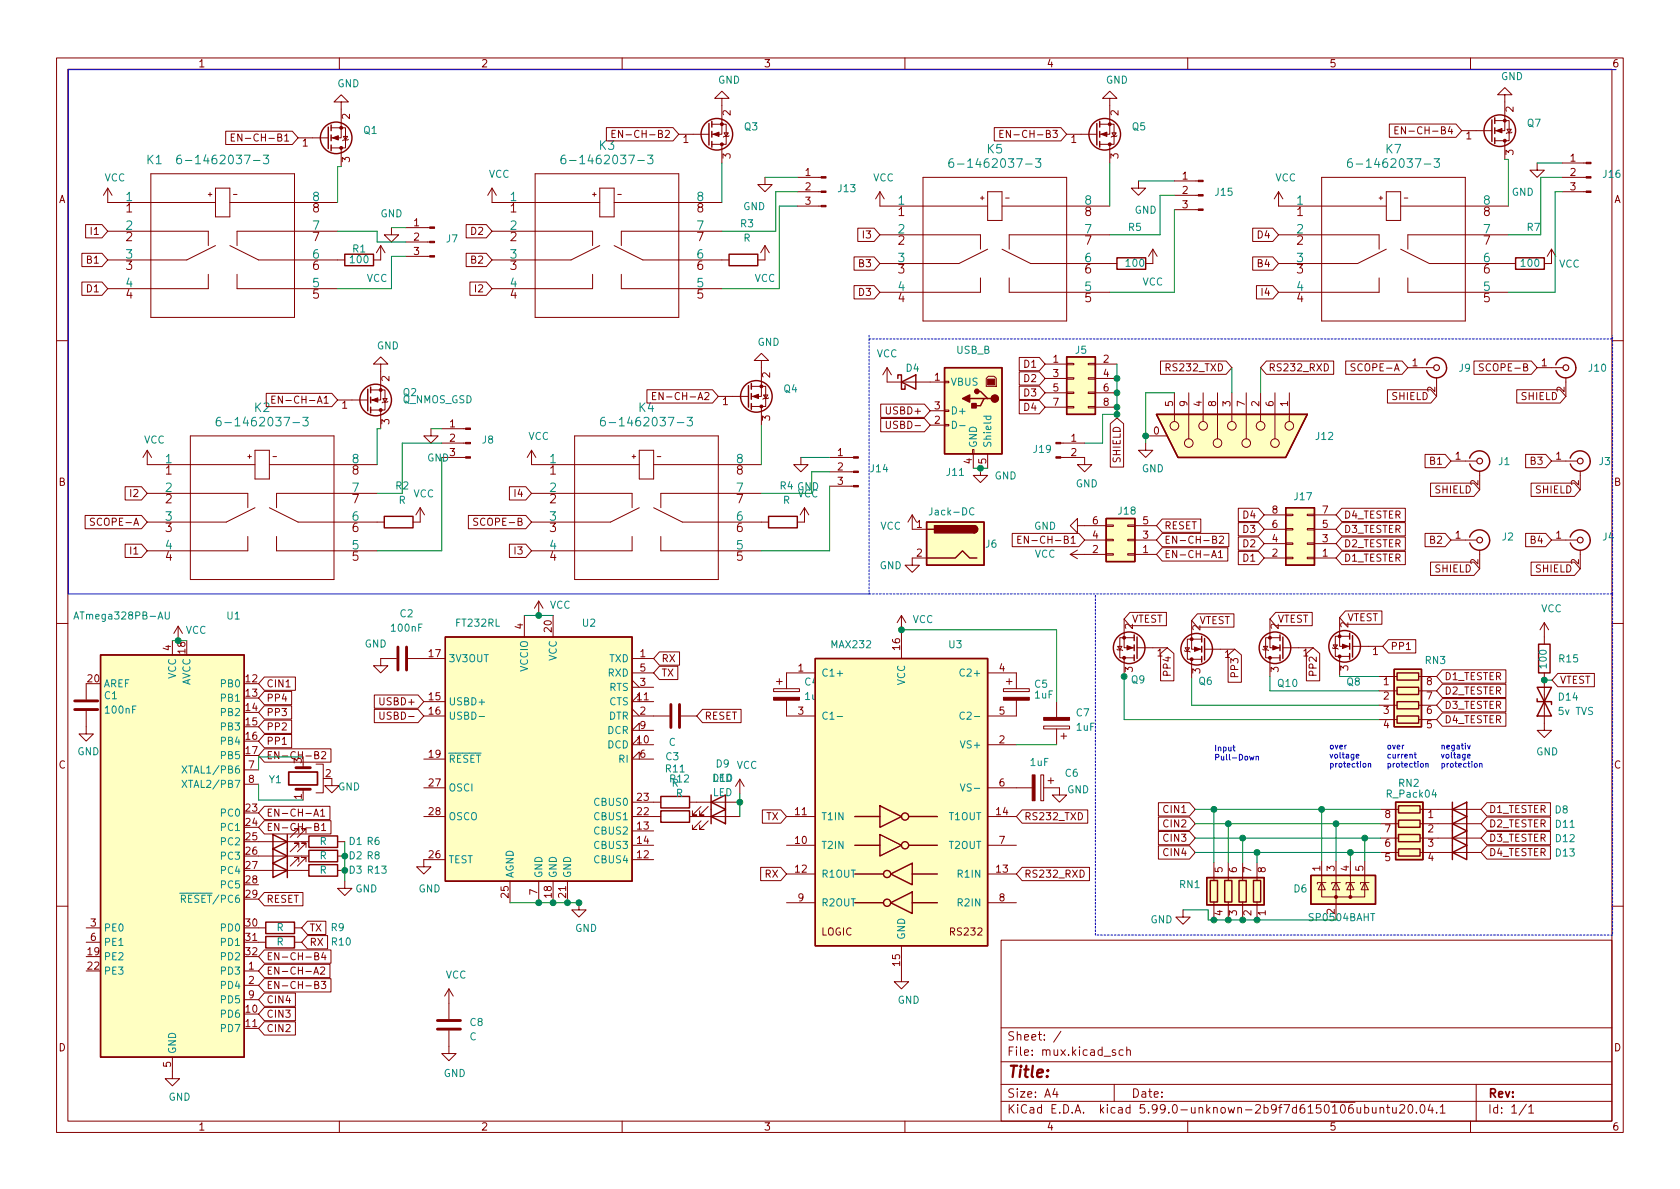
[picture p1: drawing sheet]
<svg xmlns="http://www.w3.org/2000/svg" width="297mm" height="210mm" viewBox="0 0 297 210" stroke-linecap="round" stroke-linejoin="round" font-family="sans-serif">
<defs><g id="words">
<text font-size="2.8" fill="#840000" x="178" y="190.6">Title:</text>
<g font-size="2.1" fill="#008484">
<text x="25.9" y="29">K1</text>
<text x="33.4" y="29">6-1462037-3</text>
<text x="101.3" y="29">6-1462037-3</text>
<text x="106" y="26.5">K3</text>
<text x="169.9" y="29.7">6-1462037-3</text>
<text x="174.5" y="27.1">K5</text>
<text x="240.4" y="29.7">6-1462037-3</text>
<text x="245" y="27.1">K7</text>
<text x="22.3" y="35.6">1</text>
<text x="55.3" y="35.6">8</text>
<text x="90.2" y="35.6">1</text>
<text x="123.2" y="35.6">8</text>
<text x="22.3" y="40.6">2</text>
<text x="55.3" y="40.6">7</text>
<text x="90.2" y="40.6">2</text>
<text x="123.2" y="40.6">7</text>
<text x="158.8" y="36.2">1</text>
<text x="158.8" y="41.3">2</text>
<text x="191.8" y="41.3">7</text>
<text x="191.8" y="36.2">8</text>
<text x="229.3" y="36.2">1</text>
<text x="229.3" y="41.3">2</text>
<text x="262.3" y="41.3">7</text>
<text x="262.3" y="36.2">8</text>
<text x="22.3" y="45.7">3</text>
<text x="55.3" y="45.7">6</text>
<text x="90.2" y="45.7">3</text>
<text x="123.2" y="45.7">6</text>
<text x="158.8" y="46.3">3</text>
<text x="191.8" y="46.3">6</text>
<text x="229.3" y="46.3">3</text>
<text x="262.3" y="46.3">6</text>
<text x="22.3" y="50.8">4</text>
<text x="55.3" y="50.8">5</text>
<text x="90.2" y="50.8">4</text>
<text x="123.2" y="50.8">5</text>
<text x="158.8" y="51.4">4</text>
<text x="191.8" y="51.4">5</text>
<text x="229.3" y="51.4">4</text>
<text x="262.3" y="51.4">5</text>
<text x="40.3" y="75.4">6-1462037-3</text>
<text x="45" y="72.8">K2</text>
<text x="108.3" y="75.4">6-1462037-3</text>
<text x="112.9" y="72.8">K4</text>
<text x="29.3" y="81.9">1</text>
<text x="62.3" y="81.9">8</text>
<text x="97.2" y="81.9">1</text>
<text x="130.2" y="81.9">8</text>
<text x="29.3" y="87">2</text>
<text x="62.3" y="87">7</text>
<text x="97.2" y="87">2</text>
<text x="130.2" y="87">7</text>
<text x="29.3" y="92.1">3</text>
<text x="62.3" y="92.1">6</text>
<text x="97.2" y="92.1">3</text>
<text x="130.2" y="92.1">6</text>
<text x="29.3" y="97.1">4</text>
<text x="62.3" y="97.1">5</text>
<text x="97.2" y="97.1">4</text>
<text x="130.2" y="97.1">5</text>
</g>
<g font-size="2.1" fill="#840000">
<text x="22.3" y="37.6">1</text>
<text x="55.3" y="37.6">8</text>
<text x="90.2" y="37.6">1</text>
<text x="123.2" y="37.6">8</text>
<text x="158.8" y="38.2">1</text>
<text x="191.8" y="38.2">8</text>
<text x="229.3" y="38.2">1</text>
<text x="262.3" y="38.2">8</text>
<text x="22.3" y="42.6">2</text>
<text x="22.3" y="47.7">3</text>
<text x="55.3" y="47.7">6</text>
<text x="55.3" y="42.6">7</text>
<text x="90.2" y="42.6">2</text>
<text x="90.2" y="47.7">3</text>
<text x="123.2" y="47.7">6</text>
<text x="123.2" y="42.6">7</text>
<text x="158.8" y="43.3">2</text>
<text x="191.8" y="43.3">7</text>
<text x="229.3" y="43.3">2</text>
<text x="262.3" y="43.3">7</text>
<text x="22.3" y="52.8">4</text>
<text x="55.3" y="52.8">5</text>
<text x="90.2" y="52.8">4</text>
<text x="123.2" y="52.8">5</text>
<text x="158.8" y="48.4">3</text>
<text x="158.8" y="53.4">4</text>
<text x="191.8" y="53.4">5</text>
<text x="191.8" y="48.4">6</text>
<text x="229.3" y="48.4">3</text>
<text x="229.3" y="53.4">4</text>
<text x="262.3" y="53.4">5</text>
<text x="262.3" y="48.4">6</text>
<text x="29.3" y="83.9">1</text>
<text x="62.3" y="83.9">8</text>
<text x="97.2" y="83.9">1</text>
<text x="130.2" y="83.9">8</text>
<text x="29.3" y="89">2</text>
<text x="62.3" y="89">7</text>
<text x="97.2" y="89">2</text>
<text x="130.2" y="89">7</text>
<text x="29.3" y="94.1">3</text>
<text x="62.3" y="94.1">6</text>
<text x="97.2" y="94.1">3</text>
<text x="130.2" y="94.1">6</text>
<text x="29.3" y="99.2">4</text>
<text x="62.3" y="99.2">5</text>
<text x="97.2" y="99.2">4</text>
<text x="130.2" y="99.2">5</text>
<text x="178" y="184">Sheet: /</text>
<text x="178" y="186.7">File: mux.kicad_sch</text>
<text x="178" y="196.9">KiCad E.D.A. kicad 5.99.0-unknown-2b9f7d6150~106~ubuntu20.04.1</text>
<text x="178" y="194.1">Size: A4</text>
<text x="200" y="194.1">Date:</text>
<text x="263" y="194.1">Rev:</text>
<text x="263" y="196.9">Id: 1/1</text>
</g>
<g font-size="1.8" fill="#840000">
<text x="35" y="11.9">1</text>
<text x="85" y="11.9">2</text>
<text x="135" y="11.9">3</text>
<text x="185" y="11.9">4</text>
<text x="235" y="11.9">5</text>
<text x="61.8" y="21.1" transform="rotate(-90 61.8 21.1)">2</text>
<text x="129.2" y="20.4" transform="rotate(-90 129.2 20.4)">2</text>
<text x="197.7" y="20.4" transform="rotate(-90 197.7 20.4)">2</text>
<text x="248.7" y="23.7">EN-CH-B4</text>
<text x="267.6" y="19.8" transform="rotate(-90 267.6 19.8)">2</text>
<text x="42.9" y="25">EN-CH-B1</text>
<text x="53.5" y="25.9">1</text>
<text x="61.8" y="28.7" transform="rotate(-90 61.8 28.7)">3</text>
<text x="110.2" y="24.4">EN-CH-B2</text>
<text x="120.8" y="25.3">1</text>
<text x="129.2" y="28" transform="rotate(-90 129.2 28)">3</text>
<text x="178.8" y="24.4">EN-CH-B3</text>
<text x="189.4" y="25.3">1</text>
<text x="197.7" y="28" transform="rotate(-90 197.7 28)">3</text>
<text x="259.2" y="24.6">1</text>
<text x="267.6" y="27.4" transform="rotate(-90 267.6 27.4)">3</text>
<text x="277.6" y="28.6">1</text>
<text x="10.3" y="35.9">A</text>
<text x="142.4" y="31.1">1</text>
<text x="142.4" y="33.6">2</text>
<text x="209.1" y="31.7">1</text>
<text x="209.1" y="34.3">2</text>
<text x="277.6" y="31.1">2</text>
<text x="277.6" y="33.6">3</text>
<text x="285.3" y="35.9">A</text>
<text x="16.2" y="41.5">I1</text>
<text x="73.2" y="40">1</text>
<text x="83.4" y="41.5">D2</text>
<text x="142.4" y="36.2">3</text>
<text x="209.1" y="36.8">3</text>
<text x="15.5" y="46.6">B1</text>
<text x="73.2" y="42.5">2</text>
<text x="73.2" y="45.1">3</text>
<text x="83.4" y="46.6">B2</text>
<text x="152" y="47.2">B3</text>
<text x="152.8" y="42.2">I3</text>
<text x="222.5" y="42.2">D4</text>
<text x="222.5" y="47.2">B4</text>
<text x="15.5" y="51.7">D1</text>
<text x="84.2" y="51.7">I2</text>
<text x="152" y="52.3">D3</text>
<text x="223.3" y="52.3">I4</text>
<text x="181.2" y="65">D1</text>
<text x="186.2" y="64.1">1</text>
<text x="195.1" y="64.1">2</text>
<text x="206.5" y="65.7">RS232_TXD</text>
<text x="224.2" y="65.7">RS232_RXD</text>
<text x="239.5" y="65.7">SCOPE-A</text>
<text x="249.7" y="64.8">1</text>
<text x="262.4" y="65.7">SCOPE-B</text>
<text x="272.6" y="64.8">1</text>
<text x="49.9" y="71.4">EN-CH-A1</text>
<text x="68.8" y="67.4" transform="rotate(-90 68.8 67.4)">2</text>
<text x="117.2" y="70.7">EN-CH-A2</text>
<text x="127.8" y="71.6">1</text>
<text x="136.1" y="66.8" transform="rotate(-90 136.1 66.8)">2</text>
<text x="165.2" y="67.3">1</text>
<text x="181.2" y="67.6">D2</text>
<text x="181.2" y="70.1">D3</text>
<text x="186.2" y="66.7">3</text>
<text x="186.2" y="69.2">5</text>
<text x="186.2" y="71.7">7</text>
<text x="195.1" y="66.7">4</text>
<text x="195.1" y="69.2">6</text>
<text x="195.1" y="71.7">8</text>
<text x="207.4" y="71.9" transform="rotate(-90 207.4 71.9)">5</text>
<text x="209.9" y="71.9" transform="rotate(-90 209.9 71.9)">9</text>
<text x="212.5" y="71.9" transform="rotate(-90 212.5 71.9)">4</text>
<text x="215" y="71.9" transform="rotate(-90 215 71.9)">8</text>
<text x="217.6" y="71.9" transform="rotate(-90 217.6 71.9)">3</text>
<text x="220.1" y="71.9" transform="rotate(-90 220.1 71.9)">7</text>
<text x="222.6" y="71.9" transform="rotate(-90 222.6 71.9)">2</text>
<text x="225.2" y="71.9" transform="rotate(-90 225.2 71.9)">6</text>
<text x="227.7" y="71.9" transform="rotate(-90 227.7 71.9)">1</text>
<text x="246.2" y="70.7">SHIELD</text>
<text x="253.7" y="69.3" transform="rotate(-90 253.7 69.3)">2</text>
<text x="269" y="70.7">SHIELD</text>
<text x="276.6" y="69.3" transform="rotate(-90 276.6 69.3)">2</text>
<text x="60.5" y="72.3">1</text>
<text x="68.8" y="75" transform="rotate(-90 68.8 75)">3</text>
<text x="79.5" y="75.6">1</text>
<text x="136.1" y="74.4" transform="rotate(-90 136.1 74.4)">3</text>
<text x="157.1" y="73.3">USBD+</text>
<text x="157.5" y="75.8">USBD-</text>
<text x="165.2" y="74.9">2</text>
<text x="165.2" y="72.4">3</text>
<text x="181.2" y="72.6">D4</text>
<text x="204" y="76.8">0</text>
<text x="79.5" y="78.1">2</text>
<text x="79.5" y="80.6">3</text>
<text x="148.1" y="80.6">1</text>
<text x="148.1" y="83.2">2</text>
<text x="171.8" y="82" transform="rotate(-90 171.8 82)">4</text>
<text x="174.4" y="82" transform="rotate(-90 174.4 82)">5</text>
<text x="189.4" y="78.1">1</text>
<text x="189.4" y="80.6">2</text>
<text x="198.1" y="81.7" transform="rotate(-90 198.1 81.7)">SHIELD</text>
<text x="252.9" y="82.2">B1</text>
<text x="257.3" y="81.3">1</text>
<text x="270.7" y="82.2">B3</text>
<text x="275.1" y="81.3">1</text>
<text x="10.3" y="85.9">B</text>
<text x="23.2" y="87.9">I2</text>
<text x="91.2" y="87.9">I4</text>
<text x="148.1" y="85.7">3</text>
<text x="253.8" y="87.2">SHIELD</text>
<text x="261.4" y="85.8" transform="rotate(-90 261.4 85.8)">2</text>
<text x="271.6" y="87.2">SHIELD</text>
<text x="279.1" y="85.8" transform="rotate(-90 279.1 85.8)">2</text>
<text x="285.3" y="85.9">B</text>
<text x="16.6" y="93">SCOPE-A</text>
<text x="84.6" y="93">SCOPE-B</text>
<text x="162.1" y="93.3">1</text>
<text x="193.2" y="95.2">4</text>
<text x="193.2" y="92.7">6</text>
<text x="202.1" y="95.2">3</text>
<text x="202.1" y="92.7">5</text>
<text x="205.8" y="93.6">RESET</text>
<text x="219.9" y="94.2">D3</text>
<text x="219.9" y="91.7">D4</text>
<text x="224.9" y="95.9">4</text>
<text x="224.9" y="93.3">6</text>
<text x="224.9" y="90.8">8</text>
<text x="233.8" y="95.9">3</text>
<text x="233.8" y="93.3">5</text>
<text x="233.8" y="90.8">7</text>
<text x="237.6" y="91.7">D4_TESTER</text>
<text x="237.6" y="94.2">D3_TESTER</text>
<text x="257.3" y="95.2">1</text>
<text x="275.1" y="95.2">1</text>
<text x="23.2" y="98">I1</text>
<text x="91.2" y="98">I3</text>
<text x="162.1" y="98.4">2</text>
<text x="182" y="96.1">EN-CH-B1</text>
<text x="193.2" y="97.8">2</text>
<text x="202.1" y="97.8">1</text>
<text x="205.8" y="98.7">EN-CH-A1</text>
<text x="205.8" y="96.1">EN-CH-B2</text>
<text x="219.9" y="99.3">D1</text>
<text x="219.9" y="96.8">D2</text>
<text x="224.9" y="98.4">2</text>
<text x="233.8" y="98.4">1</text>
<text x="237.6" y="99.3">D1_TESTER</text>
<text x="237.6" y="96.8">D2_TESTER</text>
<text x="252.9" y="96.1">B2</text>
<text x="253.8" y="101.2">SHIELD</text>
<text x="261.4" y="99.8" transform="rotate(-90 261.4 99.8)">2</text>
<text x="270.7" y="96.1">B4</text>
<text x="271.6" y="101.2">SHIELD</text>
<text x="279.1" y="99.8" transform="rotate(-90 279.1 99.8)">2</text>
<text x="92.5" y="111.2" transform="rotate(-90 92.5 111.2)">4</text>
<text x="97.5" y="111.7" transform="rotate(-90 97.5 111.7)">20</text>
<text x="200.1" y="110.1">VTEST</text>
<text x="200.3" y="111.2" transform="rotate(-90 200.3 111.2)">2</text>
<text x="212" y="110.4">VTEST</text>
<text x="212.2" y="111.5" transform="rotate(-90 212.2 111.5)">2</text>
<text x="225.9" y="110.1">VTEST</text>
<text x="226.1" y="111.2" transform="rotate(-90 226.1 111.2)">2</text>
<text x="238.2" y="109.8">VTEST</text>
<text x="238.4" y="111" transform="rotate(-90 238.4 111)">2</text>
<text x="30.2" y="115" transform="rotate(-90 30.2 115)">4</text>
<text x="75.9" y="116.2">17</text>
<text x="113.2" y="116.2">1</text>
<text x="113.2" y="118.7">5</text>
<text x="116.9" y="119.6">TX</text>
<text x="116.9" y="117.1">RX</text>
<text x="141.1" y="118.7">1</text>
<text x="159.1" y="114.9" transform="rotate(-90 159.1 114.9)">16</text>
<text x="176.7" y="118.7">4</text>
<text x="200.3" y="118.9" transform="rotate(-90 200.3 118.9)">3</text>
<text x="204.6" y="116.1">1</text>
<text x="207" y="119.2" transform="rotate(-90 207 119.2)">PP4</text>
<text x="212.2" y="119.1" transform="rotate(-90 212.2 119.1)">3</text>
<text x="216.6" y="116.3">1</text>
<text x="218.9" y="119.5" transform="rotate(-90 218.9 119.5)">PP3</text>
<text x="226.1" y="118.9" transform="rotate(-90 226.1 118.9)">3</text>
<text x="230.4" y="116.1">1</text>
<text x="232.8" y="119.2" transform="rotate(-90 232.8 119.2)">PP2</text>
<text x="238.4" y="118.6" transform="rotate(-90 238.4 118.6)">3</text>
<text x="242.7" y="115.8">1</text>
<text x="245.8" y="114.9">PP1</text>
<text x="15.5" y="120.6">20</text>
<text x="43.5" y="120.6">12</text>
<text x="43.5" y="123.2">13</text>
<text x="43.5" y="125.7">14</text>
<text x="47.1" y="121.5">CIN1</text>
<text x="47.1" y="124.1">PP4</text>
<text x="67.6" y="124.7">USBD+</text>
<text x="75.9" y="123.8">15</text>
<text x="112.7" y="123.8">11</text>
<text x="113.2" y="121.3">3</text>
<text x="244.6" y="121.2">1</text>
<text x="244.6" y="123.7">2</text>
<text x="252.2" y="123.7">7</text>
<text x="252.2" y="121.2">8</text>
<text x="255.3" y="125.3">D3_TESTER</text>
<text x="255.3" y="122.8">D2_TESTER</text>
<text x="255.3" y="120.3">D1_TESTER</text>
<text x="275.8" y="120.9">VTEST</text>
<text x="43.5" y="128.3">15</text>
<text x="43.5" y="130.8">16</text>
<text x="47.1" y="131.7">PP1</text>
<text x="47.1" y="126.6">PP3</text>
<text x="47.1" y="129.2">PP2</text>
<text x="68" y="127.2">USBD-</text>
<text x="75.9" y="126.4">16</text>
<text x="112.7" y="131.4">10</text>
<text x="113.2" y="126.4">2</text>
<text x="113.2" y="128.9">9</text>
<text x="124.5" y="127.2">RESET</text>
<text x="141.1" y="126.4">3</text>
<text x="176.7" y="131.4">2</text>
<text x="176.7" y="126.4">5</text>
<text x="244.6" y="126.2">3</text>
<text x="244.6" y="128.8">4</text>
<text x="252.2" y="128.8">5</text>
<text x="252.2" y="126.2">6</text>
<text x="255.3" y="127.9">D4_TESTER</text>
<text x="10.3" y="135.9">C</text>
<text x="43.5" y="133.3">17</text>
<text x="44" y="135.9">7</text>
<text x="47.1" y="134.2">EN-CH-B2</text>
<text x="53.3" y="135" transform="rotate(-90 53.3 135)">3</text>
<text x="57.5" y="137.4">2</text>
<text x="75.9" y="134">19</text>
<text x="113.2" y="134">6</text>
<text x="285.3" y="135.9">C</text>
<text x="43.5" y="143.5">23</text>
<text x="44" y="138.4">8</text>
<text x="53.3" y="141.3" transform="rotate(-90 53.3 141.3)">1</text>
<text x="75.9" y="139.1">27</text>
<text x="112.7" y="141.6">23</text>
<text x="176.7" y="139.1">6</text>
<text x="206" y="143.8">CIN1</text>
<text x="263.2" y="143.8">D1_TESTER</text>
<text x="43.5" y="146">24</text>
<text x="43.5" y="148.6">25</text>
<text x="47.1" y="144.4">EN-CH-A1</text>
<text x="47.1" y="146.9">EN-CH-B1</text>
<text x="75.9" y="144.1">28</text>
<text x="112.7" y="146.7">13</text>
<text x="112.7" y="149.2">14</text>
<text x="112.7" y="144.1">22</text>
<text x="135.5" y="145">TX</text>
<text x="140.6" y="149.2">10</text>
<text x="140.6" y="144.1">11</text>
<text x="176.2" y="144.1">14</text>
<text x="176.7" y="149.2">7</text>
<text x="181" y="145">RS232_TXD</text>
<text x="206" y="148.8">CIN3</text>
<text x="206" y="146.3">CIN2</text>
<text x="244.9" y="149.7">6</text>
<text x="244.9" y="147.2">7</text>
<text x="244.9" y="144.6">8</text>
<text x="252.5" y="144.6">1</text>
<text x="252.5" y="147.2">2</text>
<text x="252.5" y="149.7">3</text>
<text x="263.2" y="148.8">D3_TESTER</text>
<text x="263.2" y="146.3">D2_TESTER</text>
<text x="43.5" y="151.1">26</text>
<text x="43.5" y="153.7">27</text>
<text x="75.9" y="151.8">26</text>
<text x="112.7" y="151.8">12</text>
<text x="135.3" y="155.2">RX</text>
<text x="140.6" y="154.3">12</text>
<text x="176.2" y="154.3">13</text>
<text x="181" y="155.2">RS232_RXD</text>
<text x="206" y="151.4">CIN4</text>
<text x="216.2" y="154.3" transform="rotate(-90 216.2 154.3)">5</text>
<text x="218.7" y="154.3" transform="rotate(-90 218.7 154.3)">6</text>
<text x="221.2" y="154.3" transform="rotate(-90 221.2 154.3)">7</text>
<text x="223.8" y="154.3" transform="rotate(-90 223.8 154.3)">8</text>
<text x="233.4" y="154" transform="rotate(-90 233.4 154)">1</text>
<text x="236" y="154" transform="rotate(-90 236 154)">3</text>
<text x="238.5" y="154" transform="rotate(-90 238.5 154)">4</text>
<text x="241" y="154" transform="rotate(-90 241 154)">5</text>
<text x="244.9" y="152.3">5</text>
<text x="252.5" y="152.3">4</text>
<text x="263.2" y="151.4">D4_TESTER</text>
<text x="43.5" y="156.2">28</text>
<text x="43.5" y="158.7">29</text>
<text x="47.1" y="159.6">RESET</text>
<text x="89.9" y="158.7" transform="rotate(-90 89.9 158.7)">25</text>
<text x="95" y="158.2" transform="rotate(-90 95 158.2)">7</text>
<text x="97.5" y="158.7" transform="rotate(-90 97.5 158.7)">18</text>
<text x="100.1" y="158.7" transform="rotate(-90 100.1 158.7)">21</text>
<text x="141.1" y="159.4">9</text>
<text x="176.7" y="159.4">8</text>
<text x="216.2" y="161.9" transform="rotate(-90 216.2 161.9)">4</text>
<text x="218.7" y="161.9" transform="rotate(-90 218.7 161.9)">3</text>
<text x="221.2" y="161.9" transform="rotate(-90 221.2 161.9)">2</text>
<text x="223.8" y="161.9" transform="rotate(-90 223.8 161.9)">1</text>
<text x="236" y="161.6" transform="rotate(-90 236 161.6)">2</text>
<text x="16" y="163.8">3</text>
<text x="16" y="166.4">6</text>
<text x="43.5" y="163.8">30</text>
<text x="43.5" y="166.4">31</text>
<text x="54.7" y="164.7">TX</text>
<text x="54.7" y="167.3">RX</text>
<text x="145.2" y="165.4">LOGIC</text>
<text x="168.1" y="165.4">RS232</text>
<text x="15.5" y="168.9">19</text>
<text x="15.5" y="171.4">22</text>
<text x="43.5" y="168.9">32</text>
<text x="44" y="171.4">1</text>
<text x="44" y="174">2</text>
<text x="47.1" y="169.8">EN-CH-B4</text>
<text x="47.1" y="172.3">EN-CH-A2</text>
<text x="159.1" y="170.8" transform="rotate(-90 159.1 170.8)">15</text>
<text x="43.5" y="179.1">10</text>
<text x="44" y="176.5">9</text>
<text x="47.1" y="180">CIN3</text>
<text x="47.1" y="177.4">CIN4</text>
<text x="47.1" y="174.9">EN-CH-B3</text>
<text x="10.3" y="185.9">D</text>
<text x="43.5" y="181.6">11</text>
<text x="47.1" y="182.5">CIN2</text>
<text x="285.3" y="185.9">D</text>
<text x="30.2" y="188.7" transform="rotate(-90 30.2 188.7)">5</text>
<text x="35" y="199.9">1</text>
<text x="85" y="199.9">2</text>
<text x="135" y="199.9">3</text>
<text x="185" y="199.9">4</text>
<text x="235" y="199.9">5</text>
<text x="285" y="199.9">6</text>
</g>
<text font-size="1.8" fill="#0000c2" x="285" y="11.9">6</text>
<g font-size="1.8" fill="#008484">
<text x="59.6" y="15.4">GND</text>
<text x="126.9" y="14.8">GND</text>
<text x="195.5" y="14.8">GND</text>
<text x="265.4" y="14.2">GND</text>
<text x="64.3" y="23.7">Q1</text>
<text x="131.6" y="23">Q3</text>
<text x="200.2" y="23">Q5</text>
<text x="270" y="22.4">Q7</text>
<text x="18.5" y="32.1">VCC</text>
<text x="86.4" y="31.4">VCC</text>
<text x="148.3" y="34">J13</text>
<text x="154.3" y="32.1">VCC</text>
<text x="214.9" y="34.6">J15</text>
<text x="225.5" y="32.1">VCC</text>
<text x="267.3" y="34.6">GND</text>
<text x="283.5" y="31.4">J16</text>
<text x="67.2" y="38.4">GND</text>
<text x="130.9" y="40.2">R3</text>
<text x="131.4" y="37.1">GND</text>
<text x="199.5" y="40.8">R5</text>
<text x="200.6" y="37.8">GND</text>
<text x="270" y="40.8">R7</text>
<text x="62" y="46.5">100</text>
<text x="62.4" y="44.6">R1</text>
<text x="78.9" y="42.9">J7</text>
<text x="131.4" y="42.7">R</text>
<text x="199.2" y="47.2">100</text>
<text x="269" y="47.2">100</text>
<text x="275.6" y="47.3">VCC</text>
<text x="64.8" y="49.8">VCC</text>
<text x="133.4" y="49.8">VCC</text>
<text x="202" y="50.5">VCC</text>
<text x="66.6" y="61.8">GND</text>
<text x="133.9" y="61.1">GND</text>
<text x="155" y="63.2">VCC</text>
<text x="160.2" y="65.7">D4</text>
<text x="169.1" y="62.5">USB_B</text>
<text x="190.2" y="62.5">J5</text>
<text x="258" y="65.7">J9</text>
<text x="281" y="65.7">J10</text>
<text x="71.1" y="71.3">Q_NMOS_GSD</text>
<text x="71.3" y="70">Q2</text>
<text x="138.6" y="69.4">Q4</text>
<text x="168" y="68.2">VBUS</text>
<text x="93.4" y="77.8">VCC</text>
<text x="168" y="73.3">D+</text>
<text x="232.7" y="77.8">J12</text>
<text x="25.4" y="78.4">VCC</text>
<text x="75.5" y="81.6">GND</text>
<text x="85.3" y="78.4">J8</text>
<text x="154" y="83.5">J14</text>
<text x="172.7" y="79.2" transform="rotate(-90 172.7 79.2)">GND</text>
<text x="175.3" y="79.2" transform="rotate(-90 175.3 79.2)">Shield</text>
<text x="182.8" y="80.1">J19</text>
<text x="201.9" y="83.5">GND</text>
<text x="265" y="82.2">J1</text>
<text x="282.8" y="82.2">J3</text>
<text x="70" y="86.5">R2</text>
<text x="70.5" y="89.1">R</text>
<text x="73.1" y="87.9">VCC</text>
<text x="137.9" y="86.5">R4 GND</text>
<text x="138.4" y="89.1">R</text>
<text x="141" y="87.9">VCC</text>
<text x="167.4" y="84.1">J11</text>
<text x="175.8" y="84.8">GND</text>
<text x="190.2" y="86.2">GND</text>
<text x="228.9" y="88.4">J17</text>
<text x="155.6" y="93.7">VCC</text>
<text x="164.7" y="91.1">Jack-DC</text>
<text x="182.8" y="93.7">GND</text>
<text x="197.8" y="91">J18</text>
<text x="265.6" y="95.6">J2</text>
<text x="283.4" y="95.6">J4</text>
<text x="155.5" y="100.6">GND</text>
<text x="174.3" y="96.8">J6</text>
<text x="182.9" y="98.6">VCC</text>
<text x="97.2" y="107.6">VCC</text>
<text x="13.8" y="109.5">ATmega328PB-AU</text>
<text x="32.8" y="112.1">VCC</text>
<text x="40.1" y="109.5">U1</text>
<text x="69.3" y="111.7">100nF</text>
<text x="70.8" y="109.1">C2</text>
<text x="80.7" y="110.8">FT232RL</text>
<text x="103" y="110.8">U2</text>
<text x="161.3" y="110.2">VCC</text>
<text x="272.5" y="108.3">VCC</text>
<text x="64.5" y="114.5">GND</text>
<text x="79.2" y="117.1">3V3OUT</text>
<text x="93.3" y="118.8" transform="rotate(-90 93.3 118.8)">VCCIO</text>
<text x="98.4" y="116.9" transform="rotate(-90 98.4 116.9)">VCC</text>
<text x="107.5" y="119.6">RXD</text>
<text x="107.7" y="117.1">TXD</text>
<text x="145.2" y="119.6">C1+</text>
<text x="147.1" y="114.6">MAX232</text>
<text x="167.8" y="114.6">U3</text>
<text x="170.3" y="119.6">C2+</text>
<text x="252" y="117.4">RN3</text>
<text x="273.5" y="118" transform="rotate(-90 273.5 118)">100</text>
<text x="275.7" y="117.1">R15</text>
<text x="18.3" y="121.5">AREF</text>
<text x="18.5" y="123.6">C1</text>
<text x="31.1" y="120.1" transform="rotate(-90 31.1 120.1)">VCC</text>
<text x="33.7" y="121.3" transform="rotate(-90 33.7 121.3)">AVCC</text>
<text x="39.2" y="121.5">PB0</text>
<text x="39.2" y="124.1">PB1</text>
<text x="79.2" y="124.7">USBD+</text>
<text x="107.7" y="124.7">CTS</text>
<text x="107.7" y="122.2">RTS</text>
<text x="142.3" y="121.2">C4</text>
<text x="142.3" y="123.8">1uF</text>
<text x="160" y="121.2" transform="rotate(-90 160 121.2)">VCC</text>
<text x="182.9" y="121.6">C5</text>
<text x="183" y="123.5">1uF</text>
<text x="200" y="120.8">Q9</text>
<text x="212" y="121.1">Q6</text>
<text x="226" y="121.5">Q10</text>
<text x="238.1" y="121.2">Q8</text>
<text x="275.6" y="123.9">D14</text>
<text x="18.7" y="126.2">100nF</text>
<text x="39.2" y="126.6">PB2</text>
<text x="39.2" y="129.2">PB3</text>
<text x="39.2" y="131.7">PB4</text>
<text x="79.2" y="127.2">USBD-</text>
<text x="107.4" y="129.8">DCR</text>
<text x="107.6" y="127.2">DTR</text>
<text x="118.2" y="131.9">C</text>
<text x="145.2" y="127.2">C1-</text>
<text x="170.8" y="127.2">C2-</text>
<text x="190.3" y="126.7">C7</text>
<text x="190.3" y="129.2">1uF</text>
<text x="275.7" y="126.4">5v TVS</text>
<text x="13.7" y="133.5">GND</text>
<text x="33.1" y="136.8">XTAL1/PB6</text>
<text x="39.2" y="134.2">PB5</text>
<text x="79.2" y="134.9">~RESET~</text>
<text x="107.4" y="132.3">DCD</text>
<text x="109.5" y="134.9">RI</text>
<text x="117.7" y="134.4">C3</text>
<text x="117.8" y="136.6">R11</text>
<text x="126.6" y="135.7">D9</text>
<text x="130.2" y="136">VCC</text>
<text x="170.2" y="132.3">VS+</text>
<text x="182.2" y="135.4">1uF</text>
<text x="188.4" y="137.3">C6</text>
<text x="271.6" y="133.6">GND</text>
<text x="33.1" y="139.3">XTAL2/PB7</text>
<text x="47.6" y="138.5">Y1</text>
<text x="59.8" y="139.8">GND</text>
<text x="79.2" y="139.9">OSCI</text>
<text x="105.3" y="142.5">CBUS0</text>
<text x="118.5" y="138.4">R12</text>
<text x="118.7" y="139.1">R</text>
<text x="119.5" y="140.9">R</text>
<text x="126" y="140.8">LED</text>
<text x="126.1" y="138.2">D10</text>
<text x="170.7" y="139.9">VS-</text>
<text x="188.7" y="140.3">GND</text>
<text x="245.4" y="141">R_Pack04</text>
<text x="247.3" y="139.1">RN2</text>
<text x="275" y="143.8">D8</text>
<text x="39.2" y="144.4">PC0</text>
<text x="39.2" y="146.9">PC1</text>
<text x="39.2" y="149.5">PC2</text>
<text x="56.5" y="149.4">R</text>
<text x="61.7" y="149.4">D1 R6</text>
<text x="79.2" y="145">OSCO</text>
<text x="105.3" y="147.6">CBUS2</text>
<text x="105.3" y="145">CBUS1</text>
<text x="145.2" y="145">T1IN</text>
<text x="167.8" y="145">T1OUT</text>
<text x="275.1" y="148.9">D12</text>
<text x="275.1" y="146.4">D11</text>
<text x="39.2" y="152">PC3</text>
<text x="39.2" y="154.6">PC4</text>
<text x="56.5" y="151.9">R</text>
<text x="56.5" y="154.5">R</text>
<text x="61.7" y="154.5">D3 R13</text>
<text x="61.7" y="151.9">D2 R8</text>
<text x="79.2" y="152.6">TEST</text>
<text x="90.8" y="155.3" transform="rotate(-90 90.8 155.3)">AGND</text>
<text x="95.9" y="155.3" transform="rotate(-90 95.9 155.3)">GND</text>
<text x="98.4" y="155.3" transform="rotate(-90 98.4 155.3)">GND</text>
<text x="101" y="155.3" transform="rotate(-90 101 155.3)">GND</text>
<text x="105.3" y="152.6">CBUS4</text>
<text x="105.3" y="150.1">CBUS3</text>
<text x="145.2" y="150.1">T2IN</text>
<text x="145.2" y="155.2">R1OUT</text>
<text x="167.8" y="150.1">T2OUT</text>
<text x="169.6" y="155.2">R1IN</text>
<text x="275.1" y="151.4">D13</text>
<text x="32.8" y="159.6">~RESET~/PC6</text>
<text x="39.2" y="157.1">PC5</text>
<text x="62.8" y="157.8">GND</text>
<text x="74" y="157.8">GND</text>
<text x="145.2" y="160.3">R2OUT</text>
<text x="169.6" y="160.3">R2IN</text>
<text x="208.6" y="157">RN1</text>
<text x="228.8" y="157.8">D6</text>
<text x="18.3" y="164.7">PE0</text>
<text x="18.3" y="167.3">PE1</text>
<text x="39.2" y="164.7">PD0</text>
<text x="39.2" y="167.3">PD1</text>
<text x="48.9" y="167.2">R</text>
<text x="48.9" y="164.6">R</text>
<text x="58.6" y="164.6">R9</text>
<text x="58.7" y="167.2">R10</text>
<text x="101.7" y="164.8">GND</text>
<text x="160" y="166.2" transform="rotate(-90 160 166.2)">GND</text>
<text x="203.4" y="163.3">GND</text>
<text x="18.3" y="169.8">PE2</text>
<text x="18.3" y="172.3">PE3</text>
<text x="39.2" y="172.3">PD3</text>
<text x="39.2" y="169.8">PD2</text>
<text x="78.8" y="173">VCC</text>
<text x="39.2" y="180">PD6</text>
<text x="39.2" y="174.9">PD4</text>
<text x="39.2" y="177.4">PD5</text>
<text x="158.7" y="177.5">GND</text>
<text x="39.2" y="182.5">PD7</text>
<text x="83" y="184">C</text>
<text x="83.1" y="181.4">C8</text>
<text x="31.1" y="186.4" transform="rotate(-90 31.1 186.4)">GND</text>
<text x="78.4" y="190.4">GND</text>
<text x="29.8" y="194.6">GND</text>
</g>
<g font-size="1.8" fill="#008400">
<text x="32.8" y="115.5" transform="rotate(-90 32.8 115.5)">18</text>
<text x="231.6" y="162.9">SP0504BAHT</text>
</g>
<g font-size="1.4" fill="#0000c2">
<text x="214.6" y="132.8">Input</text>
<text x="214.6" y="134.4">Pull-Down</text>
<text x="234.9" y="132.5">over</text>
<text x="234.9" y="134.1">voltage</text>
<text x="234.9" y="135.7">protection</text>
<text x="245.1" y="132.5">over</text>
<text x="245.1" y="134.1">current</text>
<text x="245.1" y="135.7">protection</text>
<text x="254.6" y="132.5">negativ</text>
<text x="254.6" y="134.1">voltage</text>
<text x="254.6" y="135.7">protection</text>
</g>
</g></defs>
<g fill="none" stroke="#840000" stroke-width=".18">
<path d="M10 10.2h277v190.1h-277zM12 12.2h273v186.1h-273zM60 10.2v2M60.3 18h-1.2l1.2-1.2 1.3 1.2h-1.3v6.4h-1.8M110 10.2v2M127.6 17.4h-1.2l1.2-1.3 1.3 1.3h-1.3v6.3h-1.7M160 10.2v2M196.2 17.4h-1.3l1.3-1.3 1.3 1.3h-1.3v6.3h-1.8M210 10.2v2M260 10.2v2M266.1 16.8h-1.3l1.3-1.3 1.2 1.3h-1.2v6.3h-1.8M15.1 39.7h2.9l1 1.2-1 1.2h-2.9z"/>
<path d="M19 33.3v2.5h19.1M19 33.3l-.7 1.2M19 33.3l.8 1.2M26.7 30.7h25.4v25.4h-25.4zM36.8 34.4h.7M37.1 34.1v.6M38.1 33.3h2.5v5h-2.5zM39.9 23.2h11.8l1 1.2-1 1.2h-11.8zM40.6 35.8h19.1M40.9 24.3h.4M41.3 34.4h.6M41.5 23.7h-.6v1.3h.6"/>
<path d="M42.8 23.7v1.3l-.8-1.3v1.3M52.7 24.4h5.3M58.5 22.6h2.6v3.6h-2.6M60.3 26.2v3.3M60.7 24.1h.8l-.4 .7zM61.6 24.6l-.1 .2h-.8l-.1 .1M82.4 39.7h3.6l1 1.2-1 1.2h-3.6zM87 33.3v2.5h19M87 33.3l-.8 1.2M87 33.3l.8 1.2M94.6 30.7h25.4v25.4h-25.4zM104.8 34.4h.6"/>
<path d="M105.1 34.1v.6M106 33.3h2.6v5h-2.6zM107.2 22.6h11.8l1 1.1-1 1.2h-11.8zM108.2 23.7h.4M108.6 35.8h19M108.8 23h-.6v1.3h.6M109.2 34.4h.7M110.1 23v1.3l-.7-1.3v1.3M120 23.7h5.3M125.9 22h2.5v3.5h-2.5M127.6 25.5v3.3M128 23.5h.8l-.4 .6z"/>
<path d="M128.9 24l-.1 .1h-.8l-.1 .2M135.3 31.4v1.2h1.2l-1.2 1.3-1.3-1.3h1.3M141 36.4h4.2M141 33.9h4.2M141 31.4h4.2M155.6 33.9v2.5h19M155.6 33.9l-.8 1.3M155.6 33.9l.7 1.3M163.2 31.4h25.4v25.4h-25.4zM173.4 35h.6M173.7 34.7v.6M174.6 33.9h2.6v5.1h-2.6z"/>
<path d="M175.8 22.6h11.8l1 1.1-1 1.2h-11.8zM176.8 23.7h.4M177.2 36.4h19M177.4 23h-.6v1.3h.6M177.8 35h.6M178.7 23v1.3l-.8-1.3v1.3M188.6 23.7h5.3M194.4 22h2.6v3.5h-2.6M196.2 25.5v3.3M196.6 23.5h.8l-.4 .6zM197.5 24l-.1 .1h-.8l-.1 .2M201.3 32v1.3h1.3l-1.3 1.2-1.3-1.2h1.3"/>
<path d="M207.6 37.1h4.3M207.6 34.5h4.3M207.6 32h4.3M226.1 33.9v2.5h19M226.1 33.9l-.8 1.3M226.1 33.9l.7 1.3M233.7 31.4h25.4v25.4h-25.4zM243.8 35h.7M244.1 34.7v.6M245.1 33.9h2.5v5.1h-2.5zM245.6 21.9h11.8l1 1.2-1 1.2h-11.8zM246.6 23h.5"/>
<path d="M247.2 22.4h-.6v1.3h.6M247.6 36.4h19.1M248.3 35h.6M248.5 22.4v1.3l-.7-1.3v1.3M258.4 23.1h5.4M264.3 21.3h2.5v3.6h-2.5M266.1 24.9v3.3M266.4 22.9h.8l-.4 .6zM267.3 23.4l-.1 .1h-.8l-.1 .1M271.8 28.8v1.3h1.2l-1.2 1.3-1.3-1.3h1.3M276.2 33.9h4.2M276.2 31.4h4.2"/>
<path d="M276.2 28.8h4.2M14.5 44.8h3.5l1 1.2-1 1.1h-3.5zM14.5 49.9h3.5l1 1.1-1 1.2h-3.5zM19 40.9h17.8v2.5M36.8 48.5v2.5h-17.8M38.1 43.4l-5.1 2.6h-14M40.6 43.4l5.1 2.6h15.3M41.9 48.5v2.5h17.8M59.7 40.9h-17.8v2.5M67.3 43.4v2.6h-1.3M67.3 43.4l-.8 1.3M67.3 43.4l.8 1.3"/>
<path d="M69.2 40.3v1.2h1.3l-1.3 1.3-1.3-1.3h1.3M71.8 45.3h4.2M71.8 42.8h4.2M71.8 40.3h4.2M82.4 44.8h3.6l1 1.2-1 1.1h-3.6zM83.1 49.9h2.9l1 1.1-1 1.2h-2.9zM87 40.9h17.8v2.5M104.8 48.5v2.5h-17.8M106 43.4l-5 2.6h-14M108.6 43.4l5.1 2.6h15.2M109.9 48.5v2.5h17.7M127.6 40.9h-17.7v2.5"/>
<path d="M135.3 43.4v2.6h-1.3M135.3 43.4l-.8 1.3M135.3 43.4l.7 1.3M151 50.5h3.6l1 1.2-1 1.2h-3.6zM151 45.4h3.6l1 1.2-1 1.2h-3.6zM151.7 40.3h2.9l1 1.2-1 1.2h-2.9zM155.6 41.5h17.8v2.6M173.4 49.1v2.6h-17.8M174.6 44.1l-5.1 2.5h-13.9M177.2 44.1l5 2.5h15.3M178.4 49.1v2.6h17.8M196.2 41.5h-17.8v2.6"/>
<path d="M203.8 44.1v2.5h-1.2M203.8 44.1l-.7 1.2M203.8 44.1l.8 1.2M221.5 40.3h3.5l1.1 1.2-1.1 1.2h-3.5zM221.5 45.4h3.5l1.1 1.2-1.1 1.2h-3.5zM222.1 50.5h2.9l1.1 1.2-1.1 1.2h-2.9zM226.1 41.5h17.7v2.6M243.8 49.1v2.6h-17.7M245.1 44.1l-5.1 2.5h-13.9M247.6 44.1l5.1 2.5h15.3M248.9 49.1v2.6h17.8M266.7 41.5h-17.8v2.6"/>
<path d="M274.3 44.1l-.7 1.2M274.3 44.1v2.5h-1.3M274.3 44.1l.8 1.2M10 60.2h2M26 79.6v2.6h19.1M26 79.6l-.7 1.3M26 79.6l.8 1.3M33.7 77.1h25.4v25.4h-25.4zM45.1 79.6h2.5v5.1h-2.5zM47.1 69.6h11.6l1 1.1-1 1.2h-11.6zM48.1 70.6h.4M48.7 70h-.6v1.3h.6"/>
<path d="M49.9 70v1.3l-.7-1.3v1.3M59.7 70.7h5.3M65.5 69h2.6v3.5h-2.6M67.3 64.4h-1.3l1.3-1.3 1.3 1.3h-1.3v6.3h-1.8M67.3 72.5v3.3M67.7 70.5h.8l-.4 .6zM68.6 71l-.1 .1h-.8l-.1 .1M76.2 75.8v1.3h1.3l-1.3 1.3-1.3-1.3h1.3M78.1 78.4h4.2M78.1 75.8h4.2M94 79.6v2.6h19M94 79.6l-.8 1.3"/>
<path d="M94 79.6l.7 1.3M101.6 77.1h25.4v25.4h-25.4zM113 79.6h2.6v5.1h-2.6zM114.4 68.9h11.6l1 1.2-1 1.2h-11.6zM115.4 70h.4M116 69.4h-.6v1.3h.6M117.2 69.4v1.3l-.7-1.3v1.3M127 70.1h5.3M132.8 68.3h2.6v3.6h-2.6M134.6 63.7h-1.3l1.3-1.2 1.3 1.2h-1.3v6.4h-1.8M134.6 71.9v3.3M135 69.8h.8l-.4 .7z"/>
<path d="M135.9 70.4l-.1 .1h-.8l-.1 .1M155.7 74h7.7l1.1 1.2-1.1 1.2h-7.7zM155.7 71.5h7.7l1.1 1.1-1.1 1.2h-7.7zM156.7 74.5v1l.2 .3h.3l.2-.3v-1M156.8 65v2.6h10.2M156.8 65l-.7 1.3M156.8 65l.8 1.3M164.5 75.2h2.5M164.5 72.6h2.5M167 75.1h.8v.2h-.8zM167 72.5h.8v.3h-.8zM167 67.4h.8v.3h-.8z"/>
<path d="M172 79.5h.2v.8h-.2zM174.4 66.9l.4-.4h1l.3 .4v1.4h-1.7zM180.2 63.2h3.6l1 1.2-1 1.2h-3.6zM180.2 65.7h3.6l1 1.2-1 1.2h-3.6zM180.2 68.3h3.6l1 1.2-1 1.1h-3.6zM180.2 70.8h3.6l1 1.2-1 1.2h-3.6zM184.8 64.4h3.8M184.8 66.9h3.8M184.8 69.5h3.8M184.8 72h3.8M187.6 78.4h4.2M188.6 71.9h1.3v.2h-1.3z"/>
<path d="M188.6 69.3h1.3v.3h-1.3zM188.6 64.3h1.3v.2h-1.3zM188.6 66.8h1.3v.3h-1.3zM192.4 71.9h1.3v.2h-1.3zM192.4 69.3h1.3v.3h-1.3zM192.4 64.3h1.3v.2h-1.3zM192.4 66.8h1.3v.3h-1.3zM193.7 64.4h3.8M193.7 66.9h3.8M193.7 69.5h3.8M193.7 72h3.8M196.3 74.9l1.2-1 1.2 1v7.7h-2.4z"/>
<path d="M202.6 78.4v1.2h1.2l-1.2 1.3-1.3-1.3h1.3M202.6 77.1h3.8M205.2 63.8h11.6l1 1.2-1 1.2h-11.6zM207.6 69.5v5M210.2 69.5v8.1M212.7 69.5v5M215.3 69.5v8.1M217.8 69.5v5M220.3 69.5v8.1M222.9 69.5v5M223.9 63.8h11.9v2.4h-11.9l-1-1.2zM225.4 69.5v8.1"/>
<path d="M228 69.5v5M234.2 64.3a.64 .64 0 0 1 .7 .7 .64 .64 0 0 1-.7 .6zM237.9 63.8h10l1 1.2-1 1.2h-10zM239.6 64.4l-.5-.1-.2 .1v.4l.6 .2 .1 .4-.3 .2-.4-.1M245.3 68.9h7.7l1 1.2-1 1.2h-7.7zM248.9 65h4.6M254 66.8v3.3M260.6 63.8h10.2l1 1.2-1 1.2h-10.2zM262.3 64.4l-.5-.1-.2 .1v.4l.5 .2 .2 .4-.3 .2-.5-.1M268.2 68.9h7.6l1.1 1.2-1.1 1.2h-7.6zM271.8 65h4.6M276.9 66.8v3.3"/>
<path d="M285 60.2h2M15 91.1h10l1 1.2-1 1.2h-10zM16.7 91.7l-.5-.1-.2 .1v.4l.6 .3 .1 .3-.2 .2-.5-.1M22.1 86.1h2.9l1 1.1-1 1.2h-2.9zM22.1 96.2h2.9l1 1.2-1 1.2h-2.9zM26 87.2h17.8v2.6M43.8 94.9v2.5h-17.8M43.8 80.7h.6M44.1 80.4v.6M45.1 89.8l-5.1 2.5h-14M47.6 89.8l5.1 2.5h15.2M47.6 82.2h19.1"/>
<path d="M48.3 80.7h.6M48.9 94.9v2.5h17.8M66.7 87.2h-17.8v2.6M74.3 89.8v2.5h-1.3M74.3 89.8l-.8 1.3M74.3 89.8l.8 1.3M78.1 80.9h4.2M82.8 91.1h10.2l1 1.2-1 1.2h-10.2zM84.5 91.7l-.5-.1-.2 .1v.4l.5 .3 .2 .3-.3 .2-.5-.1M90.1 86.1h2.9l1 1.1-1 1.2h-2.9zM90.1 96.2h2.9l1 1.2-1 1.2h-2.9zM94 87.2h17.8v2.6"/>
<path d="M111.8 94.9v2.5h-17.8M111.8 80.7h.6M112.1 80.4v.6M113 89.8l-5.1 2.5h-13.9M115.6 89.8l5 2.5h15.3M115.6 82.2h19M116.2 80.7h.6M116.8 94.9v2.5h17.8M134.6 87.2h-17.8v2.6M141.6 80.9v1.3h1.3l-1.3 1.2-1.3-1.2h1.3M142.2 89.8v2.5h-1.2M142.2 89.8l-.7 1.3"/>
<path d="M142.2 89.8l.8 1.3M146.7 86h4.2M146.7 83.4h4.2M146.7 80.9h4.2M161.3 91.1l.8 1.2M161.3 91.1v2.5h2.5M161.3 91.1l-.8 1.2M163.8 98.7h-2.5v1.2h-1.3l1.3 1.3 1.3-1.3h-1.3M172.1 80.3v2.5M173.4 82.8v1.3h1.2l-1.2 1.2-1.3-1.2h1.3M174.6 80.3v2.5M179 94.3h11.8l1 1.2-1 1.2h-11.8z"/>
<path d="M180 95.4h.4M180.6 94.8h-.6v1.3h.6M181.8 94.8v1.3l-.7-1.3v1.3M187.6 80.9h4.2v1.3h1.2l-1.2 1.2-1.3-1.2h1.3M189.2 98l1.3 .8M189.2 98h6.4M190.5 93v-1.3l-1.3 1.3 1.3 1.2v-1.2h5.1M190.5 97.3l-1.3 .7M191.8 95.5h3.8M195.6 92.8h1.2v.3h-1.2zM195.6 97.9h1.2v.3h-1.2zM195.6 95.4h1.2v.2h-1.2z"/>
<path d="M199.4 92.8h1.3v.3h-1.3zM199.4 97.9h1.3v.3h-1.3zM199.4 95.4h1.3v.2h-1.3zM200.7 98h3.8M200.7 95.5h3.8M200.7 93h3.8M205.5 96.9h11.6v2.3h-11.6l-1-1.2zM205.5 91.8h6.8v2.3h-6.8l-1-1.1zM205.5 94.3h11.8v2.4h-11.8l-1-1.2zM214.2 98.6l.4-1.3 .5 1.3M214.3 98.2h.7M214.4 95.4l.6-.1 .1-.1-.1-.3-.6-.1v1.3h.5l.2-.1v-.4l-.3-.2"/>
<path d="M215.4 97.7l.4-.4v1.3M215.4 98.6h.8M215.6 94.9l.5-.1 .2 .4-.7 .9h.7M218.9 97.5h3.6l1 1.2-1 1.1h-3.6zM218.9 95h3.6l1 1.1-1 1.2h-3.6zM218.9 92.4h3.6l1 1.2-1 1.2h-3.6zM218.9 89.9h3.6l1 1.2-1 1.1h-3.6zM223.5 93.6h3.8M223.5 98.7h3.8M223.5 96.1h3.8M223.5 91.1h3.8M227.3 90.9h1.3v.3h-1.3z"/>
<path d="M227.3 93.5h1.3v.2h-1.3zM227.3 98.5h1.3v.3h-1.3zM227.3 96h1.3v.3h-1.3zM231.1 90.9h1.3v.3h-1.3zM231.1 93.5h1.3v.2h-1.3zM231.1 98.5h1.3v.3h-1.3zM231.1 96h1.3v.3h-1.3zM232.4 93.6h3.8M232.4 98.7h3.8M232.4 96.1h3.8M232.4 91.1h3.8M237.2 89.9h11.3v2.3h-11.3l-1-1.1z"/>
<path d="M237.2 97.5h11.3v2.3h-11.3l-1-1.1zM237.2 95h11.3v2.3h-11.3l-1-1.2zM237.2 92.4h11.3v2.4h-11.3l-1-1.2zM252 80.4h3.5l1 1.1-1 1.2h-3.5zM252 94.3h3.5l1 1.2-1 1.2h-3.5zM252.9 85.4h7.7l1 1.2-1 1.2h-7.7zM252.9 99.4h7.7l1 1.2-1 1.2h-7.7zM256.5 81.5h4.6M256.5 95.5h4.6M261.6 83.3v3.3M261.6 97.3v3.3M269.7 80.4h3.6l1 1.1-1 1.2h-3.6z"/>
<path d="M269.7 94.3h3.6l1 1.2-1 1.2h-3.6zM270.7 99.4h7.7l1 1.2-1 1.2h-7.7zM270.7 85.4h7.7l1 1.2-1 1.2h-7.7zM274.3 81.5h4.6M274.3 95.5h4.6M279.4 83.3v3.3M279.4 97.3v3.3M10 110.2h2M30.5 113.3v2.5M31.5 110.7l-.8 1.3M31.5 110.7v2.6M31.5 110.7l.8 1.3"/>
<path d="M46.7 119.7h5.5v2.4h-5.5l-1-1.2zM70.1 116.5h-2.8v1.2h1.3l-1.3 1.3-1.3-1.3h1.3M72.1 116.5h6.6M92.7 108.8v3.8M95.2 106.3l-.7 1.3M95.2 106.3v2.5M95.2 106.3l.8 1.3M97.8 108.8v3.8M111.8 116.5h3.8M111.8 119h3.8M116.6 117.8h3.2v2.4h-3.2l-1-1.2zM116.6 115.3h3.5v2.3h-3.5l-1-1.1z"/>
<path d="M144.1 119h-5v2.8M159.4 108.8l-.8 1.3M159.4 108.8v7.7M159.4 108.8l.7 1.3M174.6 119h5.1v2.8M197.5 114.8l.1 .1h.8l.1 .2M197.6 114.3h.8l-.4 .6zM198.8 109.5v5h1.7M198.8 116.3v3.3M199.8 108.3h6.4v2.3h-6.4l-1-1.1zM200.5 112.8h-2.5v3.5h2.5M201 114.5h5.4"/>
<path d="M205.2 115.6l1.2-1.1 1.2 1.1v4.8h-2.4zM209.4 115.1l.1 .1h.8l.1 .1M209.5 114.5h.8l-.4 .7zM210.7 109.7v5.1h1.8M210.7 116.6v3.3M211.7 108.5h6.5v2.4h-6.5l-1-1.2zM212.5 113h-2.6v3.6h2.6M213 114.8h5.3M217.1 115.8l1.2-1 1.2 1v4.8h-2.4zM223.3 114.8l.1 .1h.8l.1 .2M223.4 114.3h.8l-.4 .6zM224.5 109.5v5h1.8"/>
<path d="M224.5 116.3v3.3M225.6 108.3h6.4v2.3h-6.4l-1.1-1.1zM226.3 112.8h-2.5v3.5h2.5M226.8 114.5h5.4M231 115.6l1.2-1.1 1.1 1.1v4.8h-2.3zM235.6 114.5l.1 .2h.8l.1 .1M235.7 114h.8l-.4 .7zM236.9 109.2v5.1h1.7M236.9 116.1v3.3M237.9 108h6.4v2.4h-6.4l-1-1.2zM238.6 112.5h-2.5v3.6h2.5M239.1 114.3h5.4"/>
<path d="M243.8 119.6h3.2M245.5 113.1h4.8v2.4h-4.8l-1-1.2zM250.8 119.6h3.2M255 118.5h11.3v2.3h-11.3l-1-1.2zM273 119v10.2h1.3l-1.3 1.2-1.2-1.2h1.2M273 110.1l-.7 1.3M273 110.1v3.8M273 110.1l.8 1.3M275.4 119.1h6.5v2.3h-6.5l-1-1.1zM285 110.2h2M15.2 125.7v4.1h1.3l-1.3 1.3-1.2-1.3h1.2M15.2 120.9v2.8"/>
<path d="M43.2 136.1h2.5M43.2 138.7h2.5M46.7 129.9h4.9v2.3h-4.9l-1-1.1zM46.7 122.3h4.9v2.3h-4.9l-1-1.2zM46.7 124.8h4.9v2.4h-4.9l-1-1.2zM46.7 127.3h4.9v2.4h-4.9l-1-1.2zM46.7 132.4h11.8v2.4h-11.8l-1-1.2zM53.6 135.1v.7M53.6 139.6v.6M55.7 133.5l.5-.1 .1-.1v-.3l-.6-.1v1.3h.4l.2-.1 .1-.4-.3-.2M55.9 135.1h1.2v5.1h-1.2M56.9 133l.4-.1 .3 .4-.8 .9h.8"/>
<path d="M58.7 137.7v1.2h1.2l-1.2 1.3-1.3-1.3h1.3M66.2 122.9h7.7l1 1.2-1 1.1h-7.7zM66.2 125.4h7.7l1 1.2-1 1.2h-7.7zM67.2 125.9v1l.2 .3h.3l.2-.3v-1M74.9 139.3h3.8M74.9 126.6h3.8M74.9 124.1h3.8M74.9 134.2h3.8M111.8 126.6h6.6M111.8 125.3l1.2 1.3M111.8 121.5h3.8M111.8 120.3l1.2 1.2"/>
<path d="M113 131.7v-1.3l-1.2 1.3h3.8M113 124.1v-1.3l-1.2 1.3h3.8M113 134.2v-1.2l-1.2 1.2h3.8M113 129.2v-1.3l-1.2 1.3h3.8M120.4 126.6h2.8M124.2 125.4h6.8v2.4h-6.8l-1-1.2zM130.8 137.8l-.8 1.3M130.8 137.8v2.5M130.8 137.8l.8 1.3M136.8 121.8h4.6v.5h-4.6zM137.3 120.5h1M137.8 120v1"/>
<path d="M139.1 123.8v2.8h5M174.6 139.3h7.9M174.6 131.7h5.1M177.4 121.8h4.6v.5h-4.6zM177.9 120.5h1M178.4 120v1M179.7 123.8v2.8h-5.1M184 137h.5v4.6h-.5zM184.5 128.4h4.6v.5h-4.6zM184.5 139.3h2.8v1.3h1.3l-1.3 1.3-1.2-1.3h1.2M185.3 138h1M185.8 137.5v1.1"/>
<path d="M186.8 124.1v2.8M186.8 128.9v2.8M187.6 130.2h1M188.1 129.7v1M243.8 122.2h3.2M243.8 124.7h3.2M243.8 127.2h3.2M250.8 122.2h3.2M250.8 124.7h3.2M250.8 127.2h3.2M255 123.5h11.3v2.4h-11.3l-1-1.2zM255 121h11.3v2.3h-11.3l-1-1.1z"/>
<path d="M255 126.1h11.3v2.3h-11.3l-1-1.2zM45.7 148.8h8.9M45.7 151.4h8.9M45.7 153.9h8.9M46.7 157.8h6.9v2.4h-6.9l-1-1.2zM46.7 142.6h11.6v2.3h-11.6l-1-1.1zM46.7 145.1h11.8v2.4h-11.8l-1-1.2zM52.8 147.3v-.7h-.7h.7l-1.5 1.5M52.8 152.4v-.8h-.7h.7l-1.5 1.6M52.8 149.9v-.8h-.7h.7l-1.5 1.5M54.1 147.3v-.7h-.8h.8l-1.5 1.5M54.1 152.4v-.8h-.8h.8l-1.5 1.6"/>
<path d="M54.1 149.9v-.8h-.8h.8l-1.5 1.5M55.5 144.3l.4-1.2 .4 1.2M55.6 144h.6M55.7 146.2l.5-.1 .1-.1v-.3l-.6-.1v1.3h.4l.2-.1 .1-.4-.3-.2M56.7 143.4l.3-.3v1.2M56.7 144.3h.7M56.9 146l.3-.4v1.3M56.9 146.9h.7M59.7 148.8h1.3M59.7 151.4h1.3M59.7 153.9h1.3M61 155.8v1.3h1.2l-1.2 1.3-1.3-1.3h1.3"/>
<path d="M74.9 144.4h3.8M78.7 152h-3.8v1.3h1.3l-1.3 1.3-1.2-1.3h1.2M90.2 155.8v3.8M95.2 155.8v3.8M97.8 155.8v3.8M100.3 155.8v3.8M102.4 159.6v1.3h1.2l-1.2 1.3-1.3-1.3h1.3M111.8 149.5h3.8M111.8 144.4h5M111.8 152h3.8M111.8 146.9h3.8M111.8 141.9h5"/>
<path d="M121.9 144.4h8.9M121.9 141.9h8.9M124 142.6l-1.6 1.5h.8h-.8v-.7M124 145.2l-1.6 1.5h.8h-.8v-.8M125.2 142.6l-1.5 1.5h.8h-.8v-.7M125.2 145.2l-1.5 1.5h.8h-.8v-.8M134.5 153.4h3.5l1.1 1.2-1.1 1.1h-3.5zM134.8 143.2h3.2l1.1 1.2-1.1 1.2h-3.2zM139.1 149.5h5M139.1 144.4h5M139.1 154.6h5M139.1 159.6h5"/>
<path d="M174.6 149.5h5.1M174.6 144.4h5.1M174.6 154.6h5.1M174.6 159.6h5.1M180.7 143.2h11.6v2.4h-11.6l-1-1.2zM180.7 153.4h11.9v2.3h-11.9l-1-1.1zM191 153.9a.64 .64 0 0 1 .7 .6 .64 .64 0 0 1-.7 .6zM204.8 141.9h5.5l1 1.2-1 1.2h-5.5zM204.8 147h5.5l1 1.2-1 1.2h-5.5zM204.8 144.5h5.5l1 1.2-1 1.1h-5.5zM204.8 149.6h5.5l1 1.1-1 1.2h-5.5zM214.6 152.5v3.2"/>
<path d="M214.6 159.5v3.2M217.2 152.5v3.2M217.2 159.5v3.2M219.7 152.5v3.2M219.7 159.5v3.2M222.2 152.5v3.2M222.2 159.5v3.2M233.7 156.1v2.5h5.1v-2.5M233.7 156.1l.6 1.2h-1.3zM233.7 152.3v3.8M234.4 156.1h-1.5v.2M236.2 156.1l.7 1.2h-1.3z"/>
<path d="M236.2 152.3v10.1M237 156.1h-1.5v.2M238.8 156.1l.6 1.2h-1.3zM238.8 152.3v3.8M239.5 156.1h-1.5v.2M241.3 156.1v2.5h-2.5M241.3 156.1l.6 1.2h-1.2zM241.3 152.3v3.8M242.1 156.1h-1.6v.2M244.1 143.1h3.2M244.1 145.7h3.2M244.1 148.2h3.2"/>
<path d="M244.1 150.7h3.2M251.1 143.1h10.8M251.1 145.7h10.8M251.1 148.2h10.8M251.1 150.7h10.8M262.9 147h11.2v2.4h-11.2l-1-1.2zM262.9 149.6h11.2v2.3h-11.2l-1-1.2zM262.9 141.9h11.2v2.4h-11.2l-1-1.2zM262.9 144.5h11.2v2.3h-11.2l-1-1.1zM10 160.2h2M15.2 164.1h2.6M15.2 166.6h2.6"/>
<path d="M43.2 171.7h2.5M43.2 174.2h2.5M43.2 166.6h3.8M43.2 176.8h2.5M45.7 164.1h1.3M46.7 168h11.8v2.3h-11.8l-1-1.1zM46.7 170.5h11.6v2.4h-11.6l-1-1.2zM46.7 178.1h5.5v2.4h-5.5l-1-1.2zM46.7 175.6h5.5v2.4h-5.5l-1-1.2zM46.7 173.1h11.8v2.3h-11.8l-1-1.2zM52.1 164.1h1.2M52.1 166.6h1.2"/>
<path d="M54.4 162.9h3.2v2.4h-3.2l-1.1-1.2zM54.4 165.4h3.5v2.4h-3.5l-1.1-1.2zM55.5 172.3l.4-1.3 .4 1.3M55.6 171.9h.6M55.7 169.1l.5-.1 .1-.2v-.2l-.6-.1v1.2h.4l.2-.1 .1-.3-.3-.2M55.7 174.1h.5l.1-.2v-.2l-.6-.2v1.3h.4l.2-.1 .1-.3-.3-.3M56.7 171.1l.5-.1 .2 .4-.8 .9h.8M56.8 173.5h.8l-.4 .5 .3 .1v.6l-.2 .1-.5-.1M57.2 168.4l-.3 .9h.8M57.5 168.9v.8M79.4 174.9l-.8 1.2M79.4 174.9v5.3"/>
<path d="M79.4 174.9l.7 1.2M159.4 167.3v6.3h1.3l-1.3 1.3-1.3-1.3h1.3M177 166.3h108v32h-108zM209.2 160.9v1.3h1.2l-1.2 1.2-1.3-1.2h1.3M285 160.2h2M30.5 186.9v3.8h1.2l-1.2 1.3-1.3-1.3h1.3M43.2 181.9h2.5M46.7 180.7h5.5v2.3h-5.5l-1-1.1zM60 198.3v2M79.4 182.2v4.1h1.2l-1.2 1.3-1.3-1.3h1.3M110 198.3v2M160 198.3v2"/>
<path d="M177 194.8h108M177 191.8h108M177 187.8h108M177 181.8h108M186.5 192.5l-.4 1h1M186.9 193v1M187.6 182.4l-1.3 1.9M197 191.8v3M197.2 185.7l-.3-.1-.3 .2 .1 .3 .5 .1v.4h-.6M198.6 185.7l-.5-.1-.2 .3v.4l.1 .3h.6M199.2 185.8l.2-.2 .4 .1 .1 .9M199.2 185.1v1.5"/>
<path d="M210 198.3v2M242.6 195.8l.1 1h.4l.2-.1M243.3 195.8v1M244 196l.2-.2 .4 .1v.9M244 195.8v1M245.1 195.8h.6M245.4 195.3v1.3l.3 .2M246.2 195.8l.1 1h.3l.3-.1M246.9 195.8v1M247.5 195.5l.6-.2 .2 .2 .1 .3-1 1h1M249.1 195.4l.2-.1a.81 .81 0 0 1 .6 .7 .81 .81 0 0 1-.3 .8h-.2a.81 .81 0 0 1-.5-.6 .81 .81 0 0 1 .2-.8zM250.4 196.7v.1"/>
<path d="M251.3 195.4l.1-.1a.81 .81 0 0 1 .6 .7 .81 .81 0 0 1-.3 .8h-.1a.81 .81 0 0 1-.6-.6 .81 .81 0 0 1 .3-.8zM252.9 195.3l-.4 1h.9M253.2 195.8v1M254 196.7v.1M254.7 195.8l.4-.5v1.5M254.7 196.8h.8M260 198.3v2M261 191.8v6.5M269.9 195.3l-1.3 1.9M270.3 195.8l.4-.5v1.5M270.3 196.8h.9"/>
<circle cx="207.6" cy="75.3" r=".76"/>
<circle cx="210.2" cy="78.4" r=".76"/>
<circle cx="212.7" cy="75.3" r=".76"/>
<circle cx="215.3" cy="78.4" r=".76"/>
<circle cx="217.8" cy="75.3" r=".76"/>
<circle cx="220.3" cy="78.4" r=".76"/>
<circle cx="222.9" cy="75.3" r=".76"/>
<circle cx="225.4" cy="78.4" r=".76"/>
<circle cx="228" cy="75.3" r=".76"/>
</g>
<path d="M51.1 136.5h5v2.3h-5z" fill="none" stroke="#840000" stroke-width=".3"/>
<path d="M70.4 114.4v4.1M71.9 114.4v4.1M13.2 125.5h4.1M13.2 123.9h4.1M52.3 139.6h2.6M52.3 135.8h2.6M118.6 124.6v4M120.1 124.6v4M77.3 182h4.1M77.3 180.5h4.1" fill="none" stroke="#840000" stroke-width=".51"/>
<g fill="#ffffc2" stroke="#ffffc2" stroke-width=".18">
<path d="M17.8 115.8h25.4v71.1h-25.4z"/>
<path d="M163.8 92.3h10.2v7.6h-10.2z"/>
<path d="M144.1 116.5h30.5v50.8h-30.5z"/>
<path d="M78.7 112.6h33.1v43.2h-33.1z"/>
<path d="M167 65h10.2v15.3h-10.2z"/>
<path d="M188.6 63.1h5.1v10.2h-5.1z"/>
<path d="M227.3 89.8h5.1v10.1h-5.1z"/>
<path d="M213.4 155.2h10.1v4.8h-10.1z"/>
<path d="M246.8 141.9h4.8v10.1h-4.8z"/>
<path d="M246.5 118.4h4.8v10.1h-4.8z"/>
<path d="M231.8 154.8h11.4v5.1h-11.4z"/>
<path d="M204.5 73.3h26.6l-3.8 7.6h-19z"/>
<path d="M195.6 91.7h5.1v7.6h-5.1z"/>
</g>
<g fill="none" stroke="#840000" stroke-width=".25">
<path d="M58 22.5v3.8M58.5 22.1v1M58.5 23.9v1M58.5 25.6v1.1M125.3 21.8v3.8M125.9 21.5v1M125.9 23.2v1.1M125.9 25v1M193.9 21.8v3.8M194.4 21.5v1M194.4 23.2v1.1M194.4 25v1"/>
<path d="M263.8 21.2v3.8M264.3 20.8v1M264.3 22.6v1M264.3 24.4v1M61 45h5v2h-5zM128.9 45h5.1v2h-5.1zM197.5 45.6h5.1v2h-5.1zM268 45.6h5v2h-5zM65 68.8v3.8M65.5 68.4v1.1M65.5 70.2v1M65.5 72v1"/>
<path d="M132.3 68.2v3.8M132.8 67.8v1M132.8 69.6v1M132.8 71.4v1M158.7 66.9v-.6h.7v2.5h.6v-.6M159.4 67.6l2.5-1.3v2.5zM167 65h10.2v15.3h-10.2zM171.4 70.5h2.6M172.7 69.2h.7l1.2 1.3h.7M174.6 70.5h-.6l-.6 1.2h-1.3M188.6 63.1h5.1v10.2h-5.1zM204.5 73.3h26.6l-3.8 7.6h-19z"/>
<path d="M252.2 64.5a1.8 1.8 0 0 1 2-1.3 1.8 1.8 0 0 1 1.6 1.8M255.8 65a1.8 1.8 0 0 1-1.6 1.8 1.8 1.8 0 0 1-2-1.3M275.1 64.5a1.8 1.8 0 0 1 2-1.3 1.8 1.8 0 0 1 1.5 1.8M278.6 65a1.8 1.8 0 0 1-1.5 1.8 1.8 1.8 0 0 1-2-1.3M67.9 91.3h5.1v2h-5.1zM135.9 91.3h5.1v2h-5.1zM163.8 92.3h10.2v7.6h-10.2zM163.8 98.7h5.1l1.3-1.3 1.2 1.3h1.3M163.8 93.6h1.3M172.2 93a.64 .64 0 0 1 .6 .6 .64 .64 0 0 1-.6 .6M195.6 91.7h5.1v7.6h-5.1zM227.3 89.8h5.1v10.1h-5.1z"/>
<path d="M259.8 81a1.8 1.8 0 0 1 2-1.3 1.8 1.8 0 0 1 1.6 1.8M259.8 95a1.8 1.8 0 0 1 2-1.3 1.8 1.8 0 0 1 1.6 1.8M263.4 81.5a1.8 1.8 0 0 1-1.6 1.8 1.8 1.8 0 0 1-1.9-1.3M263.4 95.5a1.8 1.8 0 0 1-1.6 1.8 1.8 1.8 0 0 1-1.9-1.3M277.6 81a1.8 1.8 0 0 1 2-1.3 1.8 1.8 0 0 1 1.6 1.8M277.6 95a1.8 1.8 0 0 1 2-1.3 1.8 1.8 0 0 1 1.6 1.8M281.2 81.5a1.8 1.8 0 0 1-1.6 1.8 1.8 1.8 0 0 1-2-1.3M281.2 95.5a1.8 1.8 0 0 1-1.6 1.8 1.8 1.8 0 0 1-2-1.3M17.8 115.8h25.4v71.1h-25.4zM78.7 112.6h33.1v43.2h-33.1zM144.1 116.5h30.5v50.8h-30.5zM200.5 112.3v1"/>
<path d="M200.5 114v1.1M200.5 115.8v1M201 112.6v3.9M212.5 112.5v1M212.5 114.3v1M212.5 116.1v1M213 112.9v3.8M226.3 112.3v1M226.3 114v1.1M226.3 115.8v1M226.8 112.6v3.9M238.6 112v1"/>
<path d="M238.6 113.8v1M238.6 115.6v1M239.1 112.4v3.8M246.5 118.4h4.8v10.1h-4.8zM247 119h3.8v1.3h-3.8zM272 113.9h2.1v5.1h-2.1zM247 121.5h3.8v1.3h-3.8zM247 124.1h3.8v1.2h-3.8zM247 126.6h3.8v1.3h-3.8zM271.8 123.6v.5h2.5v.5M271.8 121.5h2.5l-2.5 5.1h2.5zM48.3 147.6l2.5 1.2-2.5 1.3z"/>
<path d="M48.3 152.6l2.5 1.3-2.5 1.3zM48.3 150.1l2.5 1.3-2.5 1.2zM50.8 147.6v7.6M54.6 147.8h5.1v2.1h-5.1zM54.6 150.4h5.1v2h-5.1zM54.6 152.9h5.1v2h-5.1zM116.8 140.8h5.1v2.1h-5.1zM116.8 143.4h5.1v2h-5.1zM125.7 141.9l2.6-1.3v2.5zM125.7 144.4l2.6-1.3v2.6zM125.7 140.6v5.1M151.1 149.5h4.5"/>
<path d="M151.1 144.4h4.5M151.1 159.6h5.1M151.1 154.6h5.1M155.6 147.6l3.8 1.9-3.8 1.9zM155.6 142.5l3.8 1.9-3.8 1.9zM157.5 159.6l3.8-1.9v3.8zM157.5 154.6l3.8-2v3.9zM160.7 149.5h5M160.7 144.4h5M161.3 159.6h4.4M161.3 154.6h4.4M213.4 155.2h10.1v4.8h-10.1z"/>
<path d="M214 155.7h1.3v3.8h-1.3zM216.5 155.7h1.3v3.8h-1.3zM219.1 155.7h1.2v3.8h-1.2zM221.6 155.7h1.3v3.8h-1.3zM231.8 154.8h11.4v5.1h-11.4zM246.8 141.9h4.8v10.1h-4.8zM247.3 142.5h3.8v1.3h-3.8zM247.3 145h3.8v1.3h-3.8zM247.3 147.6h3.8v1.2h-3.8zM247.3 150.1h3.8v1.3h-3.8zM256.8 143.1l2.5-1.2v2.5zM256.8 148.2l2.5-1.3v2.6z"/>
<path d="M256.8 145.7l2.5-1.3v2.5zM256.8 150.7l2.5-1.2v2.5zM256.8 141.9v10.1M47 165.6h5.1v2h-5.1zM47 163.1h5.1v2h-5.1z"/>
<circle cx="59.4" cy="24.4" r="2.79"/>
<circle cx="126.7" cy="23.7" r="2.79"/>
<circle cx="195.3" cy="23.7" r="2.79"/>
<circle cx="265.2" cy="23.1" r="2.79"/>
<circle cx="66.4" cy="70.7" r="2.79"/>
<circle cx="133.7" cy="70.1" r="2.79"/>
<circle cx="199.6" cy="114.5" r="2.79"/>
<circle cx="211.6" cy="114.8" r="2.79"/>
<circle cx="225.4" cy="114.5" r="2.79"/>
<circle cx="237.7" cy="114.3" r="2.79"/>
<circle cx="156.8" cy="159.6" r=".63"/>
<circle cx="156.8" cy="154.6" r=".63"/>
<circle cx="160" cy="149.5" r=".63"/>
<circle cx="160" cy="144.4" r=".63"/>
</g>
<g fill="none" stroke="#008484" stroke-width=".18">
<path d="M32 27.4a.6 .6 0 0 0-.8 .7v.6l.2 .2 .4 .1 .2-.2 .1-.5-.1-.2-.5-.1-.3 .3M46.6 27.4h.9l-.5 .6 .4 .2v.6l-.2 .2h-.4l-.2-.2M99.9 27.4a.6 .6 0 0 0-.7 .7v.6l.1 .2 .5 .1 .2-.2 .1-.5-.2-.2-.4-.1-.3 .3M114.5 27.4h.9l-.5 .6 .5 .2v.6l-.2 .2h-.5l-.2-.2M168.5 28.1a.6 .6 0 0 0-.7 .6v.6l.1 .2 .4 .1 .3-.2v-.5l-.1-.2h-.4l-.3 .2M183.1 28.1h.9l-.5 .6 .5 .1v.6l-.3 .2h-.4l-.2-.2M239 28.1a.6 .6 0 0 0-.7 .6v.6l.1 .2 .4 .1 .3-.2v-.5l-.1-.2h-.5l-.2 .2M253.6 28.1h.9l-.5 .6 .4 .1v.6l-.2 .2h-.4l-.2-.2M39 73.8a.6 .6 0 0 0-.8 .6v.6l.2 .2 .4 .1 .2-.1 .1-.5-.1-.3h-.5l-.3 .3M53.5 73.8h1l-.5 .6 .4 .1v.7l-.2 .1h-.4l-.3-.1M106.9 73.8a.6 .6 0 0 0-.7 .6v.6l.1 .2 .5 .1 .2-.1v-.5l-.1-.3h-.4l-.3 .3M121.5 73.8h.9l-.5 .6 .5 .1v.7l-.3 .1h-.4l-.2-.1"/>
<path d="M168.4 74.5a.64 .64 0 0 1 .7 .6 .64 .64 0 0 1-.7 .7zM169.7 75.3h.9M173.9 73.6h1.3M174.4 73.6v.4l.2 .2 .5-.1v-.5M172.2 89.9a.6 .6 0 0 0-.8 .4 .6 .6 0 0 0 .6 .8l.2-.2M13.1 109.5l.4-1.3 .4 1.3M13.2 109.1h.6M29.2 108.2v1l.3 .3h.2l.2-.3v-1M170.5 118.4a.6 .6 0 0 0-.8 .4 .6 .6 0 0 0 .6 .8l.2-.2M32.2 135.4l.8 1.3M32.2 138l.8 1.3M33 135.4l-.8 1.3"/>
<path d="M33 138l-.8 1.3M84.7 126.7h1M148 126.7h1M169.8 138.6l.4 1.3 .4-1.3M170.5 126a.6 .6 0 0 0-.8 .5 .6 .6 0 0 0 .6 .7l.2-.1M31.8 157.9h1.2M32.1 159l.6-.1 .1-.2-.1-.3-.6-.1v1.3"/>
</g>
<g fill="#840000" stroke="#840000" stroke-width=".18">
<path d="M150.9 85.8h.9v.3h-.9z"/>
<path d="M150.9 83.3h.9v.3h-.9z"/>
<path d="M150.9 80.8h.9v.2h-.9z"/>
<path d="M136.8 123.3h4.6v.5h-4.6z"/>
<path d="M182.5 137h.5v4.6h-.5z"/>
<path d="M184.5 126.9h4.6v.5h-4.6z"/>
<path d="M199.3 114.2l1 .3-1 .4z"/>
<path d="M211.2 114.4l1 .4-1 .4z"/>
<path d="M177.4 123.3h4.6v.5h-4.6z"/>
<path d="M174.6 67.1h1.3v1h-1.3z"/>
<path d="M145.2 36.3h.8v.3h-.8z"/>
<path d="M145.2 33.8h.8v.2h-.8z"/>
<path d="M145.2 31.2h.8v.3h-.8z"/>
<path d="M280.4 33.8h.9v.2h-.9z"/>
<path d="M280.4 31.2h.9v.3h-.9z"/>
<path d="M280.4 28.7h.9v.3h-.9z"/>
<path d="M194.7 23.7l1-.3v.7z"/>
<path d="M211.9 37h.8v.2h-.8z"/>
<path d="M211.9 34.4h.8v.3h-.8z"/>
<path d="M211.9 31.9h.8v.2h-.8z"/>
<path d="M264.5 23.1l1.1-.4v.8z"/>
<path d="M225 114.2l1.1 .3-1.1 .4z"/>
<path d="M237.4 113.9l1 .4-1 .4z"/>
<path d="M186.7 80.8h.9v.2h-.9z"/>
<path d="M186.7 78.2h.9v.3h-.9z"/>
<path d="M133.1 70.1l1-.4v.8z"/>
<path d="M126.1 23.7l1-.3v.7z"/>
<path d="M65.8 70.7l1-.3v.7z"/>
<path d="M82.3 80.8h.9v.2h-.9z"/>
<path d="M82.3 78.2h.9v.3h-.9z"/>
<path d="M82.3 75.7h.9v.2h-.9z"/>
<path d="M76 45.2h.8v.3h-.8z"/>
<path d="M76 42.7h.8v.2h-.8z"/>
<path d="M76 40.1h.8v.3h-.8z"/>
<path d="M58.8 24.4l1-.4v.8z"/>
<circle cx="198.8" cy="112.8" r=".25"/>
<circle cx="198.8" cy="116.3" r=".25"/>
<circle cx="210.7" cy="113" r=".25"/>
<circle cx="210.7" cy="116.6" r=".25"/>
<circle cx="196.2" cy="22" r=".25"/>
<circle cx="196.2" cy="25.5" r=".25"/>
<circle cx="266.1" cy="21.3" r=".25"/>
<circle cx="266.1" cy="24.9" r=".25"/>
<circle cx="224.5" cy="112.8" r=".25"/>
<circle cx="224.5" cy="116.3" r=".25"/>
<circle cx="236.9" cy="112.5" r=".25"/>
<circle cx="236.9" cy="116.1" r=".25"/>
<circle cx="236.2" cy="158.6" r=".25"/>
<circle cx="238.8" cy="158.6" r=".25"/>
<circle cx="134.6" cy="68.3" r=".25"/>
<circle cx="134.6" cy="71.9" r=".25"/>
<circle cx="127.6" cy="22" r=".25"/>
<circle cx="127.6" cy="25.5" r=".25"/>
<circle cx="67.3" cy="69" r=".25"/>
<circle cx="67.3" cy="72.5" r=".25"/>
<circle cx="60.3" cy="22.6" r=".25"/>
<circle cx="60.3" cy="26.2" r=".25"/>
</g>
<g fill="#840000" stroke="#840000" stroke-width=".25">
<path d="M172.2 93a.64 .64 0 0 1 .6 .6 .64 .64 0 0 1-.6 .6z"/>
<path d="M165.2 93h7v1.2h-7z"/>
<path d="M171.8 71.4h.8v.7h-.8z"/>
<path d="M170.2 70.5l1.2-.7v1.3z"/>
<circle cx="175.9" cy="70.5" r=".63"/>
<circle cx="172.7" cy="69.2" r=".38"/>
</g>
<g fill="none" stroke="#840000" stroke-width=".2">
<circle cx="254" cy="65" r=".51"/>
<circle cx="276.9" cy="65" r=".51"/>
<circle cx="261.6" cy="81.5" r=".51"/>
<circle cx="261.6" cy="95.5" r=".51"/>
<circle cx="279.4" cy="95.5" r=".51"/>
<circle cx="279.4" cy="81.5" r=".51"/>
</g>
<g fill="none" stroke="#0000c2" stroke-width=".18">
<path d="M285.1 12.3h-273v92.7h141.6M218 132.1h.4M218.1 131.8v.8l.3 .2M220.9 133.7l.2 .7 .2-.5 .2 .5 .2-.7M222.1 133.8h.4v.6M222.1 133.7v.7M239.8 133.7l.5-.1-.1-.2h-.3l-.1 .1v.5h.4M241 135.1l.2-.1 .3 .1-.1 .5h-.4zM241.9 135.1l.4-.1 .1 .7M241.9 135v.7M250 133.4h.4M250.2 133.1v.8l.2 .2"/>
<path d="M251.2 135.1l.1-.1 .3 .1v.5h-.4zM252.1 135.1l.4-.1v.7M252.1 135v.7M259.5 131.8l.2 .6 .2-.6M259.5 133.7l.4-.1v-.2h-.3l-.1 .1v.5h.4M260.7 135.1l.2-.1 .2 .1v.5h-.4zM261.6 135.1l.4-.1v.7M261.6 135v.7"/>
</g>
<path d="M153.7 59.9h131.4M153.7 59.3v45.7M153.7 105h131.4M285.1 105v60.3M285.1 105v-45.7M193.7 165.3v-60.3M285.1 165.3h-91.4" fill="none" stroke="#0000c2" stroke-width=".18" stroke-dasharray=".3 .3"/>
<g fill="none" stroke="#008400" stroke-width=".18">
<path d="M60.3 29.5h-.6v6.3M127.6 28.8v7M135.3 31.4h5.7M141 33.9h-3.8v7h-9.6M141 36.4h-3.2v14.6h-10.2M196.2 28.8v7.6M201.3 32h6.3M207.6 34.5h-2.5v7h-8.9M207.6 37.1v14.6h-11.4M266.1 28.2h.6v8.2M271.8 28.8h4.4M276.2 31.4h-3.8v10.1h-5.7"/>
<path d="M276.2 33.9h-1.2v17.8h-8.3M59.7 40.9h7v1.9h5.1M69.2 40.3h2.6M71.8 45.3h-2.6v5.7h-9.5M67.3 75.8h-.6v6.4M76.2 75.8h1.9M78.1 78.4h-7v8.8h-4.4M134.6 75.2v7M197.5 64.4v9.5M197.5 73.3h-2.6v5.1h-3.1M207.6 69.5h-5v8.9M217.8 65v4.5"/>
<path d="M222.9 65v4.5M78.1 80.9v16.5h-11.4M141.6 80.9h5.1M146.7 83.4h-3.2v3.8h-8.9M146.7 86v11.4h-12.1M172.1 82.8h2.5M30.5 113.3h1M92.7 108.8h5.1M159.4 111.4h27.4v12.7M198.8 119.5v7.7h45M210.7 119.9v4.8h33.1M224.5 119.6v2.6h19.3"/>
<path d="M236.9 119.4v.2h6.9M45.7 138.7v2.8h7.9M53.6 133.9h-7.9v2.2M179.7 131.7h7.1M273 120.3h1.4M61 148.8v7M90.2 159.6h12.4M130.8 140.3v4.1M211.3 150.7h32.8M211.3 148.2h32.8M211.3 143.1h32.8M211.3 145.7h32.8"/>
<path d="M214.6 143.1v9.4M217.2 145.7v6.8M219.7 148.2v4.3M222.2 150.7v1.8M233.7 143.1v9.2M236.2 145.7v6.6M238.8 150.7v1.6M241.3 148.2v4.1M209.2 160.9h4.4v1.8h22.6"/>
</g>
<g fill="#008400" stroke="#008400" stroke-width=".18">
<circle cx="61" cy="151.4" r=".51"/>
<circle cx="61" cy="153.9" r=".51"/>
<circle cx="31.5" cy="113.3" r=".51"/>
<circle cx="97.8" cy="159.6" r=".51"/>
<circle cx="100.3" cy="159.6" r=".51"/>
<circle cx="102.4" cy="159.6" r=".51"/>
<circle cx="95.3" cy="108.8" r=".51"/>
<circle cx="130.8" cy="141.9" r=".51"/>
<circle cx="95.3" cy="159.6" r=".51"/>
<circle cx="159.4" cy="111.4" r=".51"/>
<circle cx="198.8" cy="119.6" r=".51"/>
<circle cx="173.4" cy="82.8" r=".51"/>
<circle cx="233.7" cy="143.1" r=".51"/>
<circle cx="236.2" cy="145.7" r=".51"/>
<circle cx="217.2" cy="145.7" r=".51"/>
<circle cx="214.6" cy="143.1" r=".51"/>
<circle cx="241.3" cy="148.2" r=".51"/>
<circle cx="238.8" cy="150.7" r=".51"/>
<circle cx="219.7" cy="148.2" r=".51"/>
<circle cx="219.7" cy="162.7" r=".51"/>
<circle cx="217.2" cy="162.7" r=".51"/>
<circle cx="214.6" cy="162.7" r=".51"/>
<circle cx="222.3" cy="150.7" r=".51"/>
<circle cx="222.3" cy="162.7" r=".51"/>
<circle cx="273" cy="120.3" r=".51"/>
<circle cx="197.5" cy="73.3" r=".51"/>
<circle cx="202.6" cy="77.1" r=".51"/>
<circle cx="197.5" cy="66.9" r=".51"/>
<circle cx="197.5" cy="69.5" r=".51"/>
<circle cx="197.5" cy="72" r=".51"/>
</g>
<use href="#words"/>
</svg>
